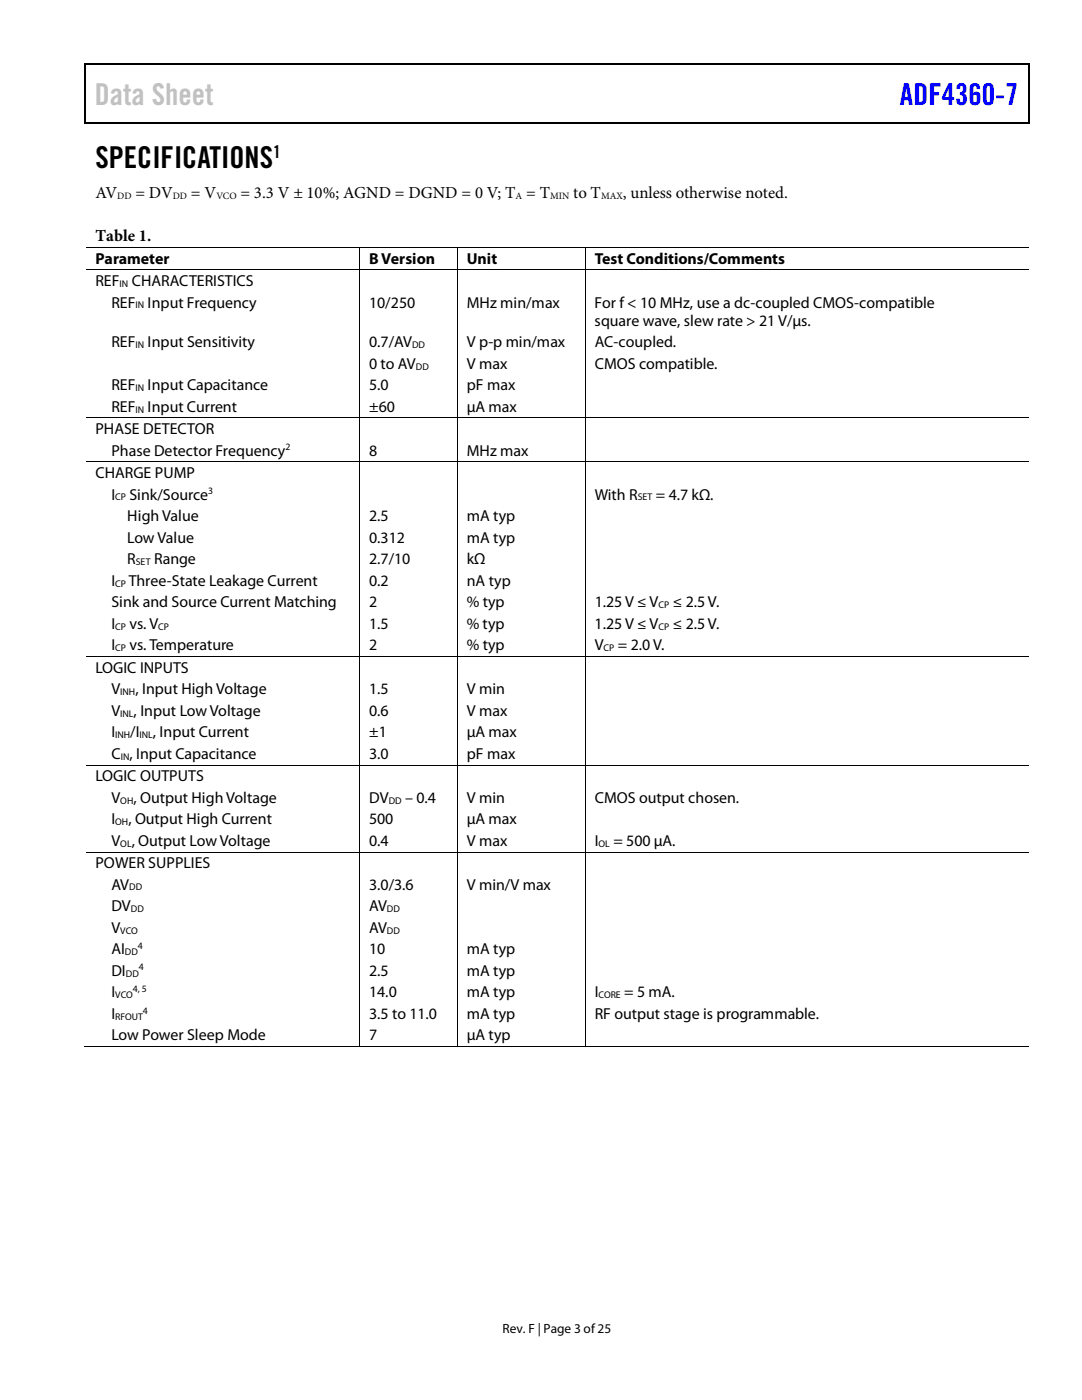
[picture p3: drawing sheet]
<svg xmlns="http://www.w3.org/2000/svg" width="216mm" height="279mm" viewBox="0 0 216 279" stroke-linecap="round" stroke-linejoin="round" font-family="sans-serif">
<defs><g id="words">
<text font-size="6" fill="#c1c1c1" x="18.9" y="20.9">Data Sheet</text>
<text font-size="6" fill="#00f" x="179.6" y="20.9">ADF4360-7</text>
<text font-size="6" x="19" y="33.6">SPECIFICATIONS</text>
<text font-size="3.5" x="54.5" y="31.5">1</text>
<g font-size="3.3">
<text x="19" y="39.5">AV</text>
<text x="27.1" y="39.5">= DV</text>
<text x="38.1" y="39.5">= V</text>
<text x="48" y="39.5">= 3.3 V ± 10%; AGND = DGND = 0 V; T = T</text>
<text x="114.4" y="39.5">to T</text>
<text x="124.3" y="39.5">, unless otherwise noted.</text>
<text x="19" y="48">Table 1.</text>
</g>
<g font-size="3.2">
<text x="19" y="52.6">Parameter</text>
<text x="73.7" y="52.6">B Version</text>
<text x="93.1" y="52.6">Unit</text>
<text x="118.7" y="52.6">Test Conditions/Comments</text>
<text x="19" y="57.1">REF</text>
<text x="26.3" y="57.1">CHARACTERISTICS</text>
<text x="22.2" y="61.4">REF</text>
<text x="29.5" y="61.4">Input Frequency</text>
<text x="73.7" y="61.4">10/250</text>
<text x="93.1" y="61.4">MHz min/max</text>
<text x="118.7" y="65">square wave, slew rate &gt; 21 V/µs.</text>
<text x="118.7" y="61.4">For f&lt; 10 MHz, use a dc-coupled CMOS-compatible</text>
<text x="22.2" y="69.3">REF</text>
<text x="29.5" y="69.3">Input Sensitivity</text>
<text x="73.7" y="69.3">0.7/AV</text>
<text x="93.1" y="69.3">V p-p min/max</text>
<text x="118.7" y="69.3">AC-coupled.</text>
<text x="22.2" y="77.9">REF</text>
<text x="29.5" y="77.9">Input Capacitance</text>
<text x="73.7" y="77.9">5.0</text>
<text x="73.7" y="73.6">0 to AV</text>
<text x="93.1" y="77.9">pF max</text>
<text x="93.1" y="73.6">V max</text>
<text x="118.7" y="73.6">CMOS compatible.</text>
<text x="22.2" y="82.2">REF</text>
<text x="29.5" y="82.2">Input Current</text>
<text x="73.7" y="82.2">±60</text>
<text x="93.1" y="82.2">µA max</text>
<text x="19" y="86.6">PHASE DETECTOR</text>
<text x="19" y="95.4">CHARGE PUMP</text>
<text x="22.2" y="90.9">Phase Detector Frequency</text>
<text x="73.7" y="90.9">8</text>
<text x="93.1" y="90.9">MHz max</text>
<text x="22.2" y="99.7">I</text>
<text x="25.8" y="99.7">Sink/Source</text>
<text x="118.7" y="99.7">With R</text>
<text x="130.9" y="99.7">= 4.7 kΩ.</text>
<text x="25.4" y="104">High Value</text>
<text x="73.7" y="104">2.5</text>
<text x="93.1" y="104">mA typ</text>
<text x="25.4" y="108.3">Low Value</text>
<text x="25.4" y="112.6">R</text>
<text x="30.7" y="112.6">Range</text>
<text x="73.7" y="112.6">2.7/10</text>
<text x="73.7" y="108.3">0.312</text>
<text x="93.1" y="112.6">kΩ</text>
<text x="93.1" y="108.3">mA typ</text>
<text x="22.2" y="116.9">I</text>
<text x="25.7" y="116.9">Three-State Leakage Current</text>
<text x="73.7" y="116.9">0.2</text>
<text x="93.1" y="116.9">nA typ</text>
<text x="22.2" y="121.2">Sink and Source Current Matching</text>
<text x="22.2" y="125.5">I</text>
<text x="25.8" y="125.5">vs. V</text>
<text x="73.7" y="125.5">1.5</text>
<text x="73.7" y="121.2">2</text>
<text x="93.1" y="125.5">% typ</text>
<text x="93.1" y="121.2">% typ</text>
<text x="118.7" y="125.5">1.25 V ≤ V</text>
<text x="118.7" y="121.2">1.25 V ≤ V</text>
<text x="134.2" y="121.2">≤ 2.5 V.</text>
<text x="134.2" y="125.5">≤ 2.5 V.</text>
<text x="22.2" y="129.8">I</text>
<text x="25.8" y="129.8">vs. Temperature</text>
<text x="73.7" y="129.8">2</text>
<text x="93.1" y="129.8">% typ</text>
<text x="118.7" y="129.8">V</text>
<text x="123.3" y="129.8">= 2.0 V.</text>
<text x="19" y="134.2">LOGIC INPUTS</text>
<text x="22.2" y="138.6">V</text>
<text x="22.2" y="142.8">V</text>
<text x="26.7" y="142.8">, Input Low Voltage</text>
<text x="27" y="138.6">, Input High Voltage</text>
<text x="73.7" y="138.6">1.5</text>
<text x="73.7" y="142.8">0.6</text>
<text x="93.1" y="138.6">V min</text>
<text x="93.1" y="142.8">V max</text>
<text x="22.2" y="147.2">I</text>
<text x="26" y="147.2">/I</text>
<text x="30.5" y="147.2">, Input Current</text>
<text x="73.7" y="147.2">±1</text>
<text x="93.1" y="147.2">µA max</text>
<text x="19" y="155.9">LOGIC OUTPUTS</text>
<text x="22.2" y="151.4">C , Input Capacitance</text>
<text x="73.7" y="151.4">3.0</text>
<text x="93.1" y="151.4">pF max</text>
<text x="22.2" y="160.2">V</text>
<text x="26.6" y="160.2">, Output High Voltage</text>
<text x="73.7" y="160.2">DV</text>
<text x="80.8" y="160.2">– 0.4</text>
<text x="93.1" y="160.2">V min</text>
<text x="118.7" y="160.2">CMOS output chosen.</text>
<text x="22.2" y="164.5">I</text>
<text x="25.6" y="164.5">, Output High Current</text>
<text x="73.7" y="164.5">500</text>
<text x="93.1" y="164.5">µA max</text>
<text x="19" y="173.3">POWER SUPPLIES</text>
<text x="22.2" y="168.8">V</text>
<text x="26.3" y="168.8">, Output Low Voltage</text>
<text x="73.7" y="168.8">0.4</text>
<text x="93.1" y="168.8">V max</text>
<text x="118.7" y="168.8">I</text>
<text x="122.4" y="168.8">= 500 µA.</text>
<text x="22.2" y="177.5">AV</text>
<text x="73.7" y="177.5">3.0/3.6</text>
<text x="93.1" y="177.5">V min/V max</text>
<text x="22.2" y="181.9">DV</text>
<text x="73.7" y="181.9">AV</text>
<text x="22.2" y="186.1">V</text>
<text x="22.2" y="190.5">AI</text>
<text x="73.7" y="186.1">AV</text>
<text x="73.7" y="190.5">10</text>
<text x="93.1" y="190.5">mA typ</text>
<text x="22.2" y="194.7">DI</text>
<text x="73.7" y="194.7">2.5</text>
<text x="93.1" y="194.7">mA typ</text>
<text x="22.2" y="199.1">I</text>
<text x="22.2" y="203.3">I</text>
<text x="73.7" y="199.1">14.0</text>
<text x="73.7" y="203.3">3.5 to 11.0</text>
<text x="93.1" y="199.1">mA typ</text>
<text x="93.1" y="203.3">mA typ</text>
<text x="118.7" y="199.1">I</text>
<text x="118.7" y="203.3">RF output stage is programmable.</text>
<text x="124.5" y="199.1">= 5 mA.</text>
<text x="22.2" y="207.6">Low Power Sleep Mode</text>
<text x="73.7" y="207.6">7</text>
<text x="93.1" y="207.6">µA typ</text>
</g>
<text font-size="2.7" x="100.3" y="266">Rev. F | Page 3 of25</text>
<g font-size="1.9">
<text x="23.4" y="39.7">DD</text>
<text x="34.5" y="39.7">DD</text>
<text x="43.2" y="39.7">VCO</text>
<text x="102.9" y="39.7">A</text>
<text x="109.8" y="39.7">MIN</text>
<text x="119.9" y="39.7">MAX</text>
<text x="23.9" y="57.2">IN</text>
<text x="27.1" y="61.6">IN</text>
<text x="27.1" y="69.4">IN</text>
<text x="82.2" y="69.4">DD</text>
<text x="83" y="73.7">DD</text>
<text x="27.1" y="78">IN</text>
<text x="27.1" y="82.3">IN</text>
<text x="56.9" y="89.9">2</text>
<text x="23" y="99.9">CP</text>
<text x="41.5" y="98.6">3</text>
<text x="127.3" y="99.9">SET</text>
<text x="27.1" y="112.8">SET</text>
<text x="23" y="117.1">CP</text>
<text x="23" y="125.6">CP</text>
<text x="31.5" y="125.6">CP</text>
<text x="131.4" y="121.3">CP</text>
<text x="131.4" y="125.6">CP</text>
<text x="23" y="129.9">CP</text>
<text x="120.4" y="129.9">CP</text>
<text x="24" y="138.7">INH</text>
<text x="24" y="143">INL</text>
<text x="23" y="147.3">INH</text>
<text x="27.9" y="147.3">INL</text>
<text x="24.1" y="151.6">IN</text>
<text x="24" y="160.4">OH</text>
<text x="77.6" y="160.4">DD</text>
<text x="23" y="164.7">OH</text>
<text x="24" y="169">OL</text>
<text x="119.4" y="169">OL</text>
<text x="25.8" y="177.7">DD</text>
<text x="26.1" y="182">DD</text>
<text x="77.2" y="182">DD</text>
<text x="24" y="186.3">VCO</text>
<text x="24.9" y="190.6">DD</text>
<text x="27.5" y="189.4">4</text>
<text x="77.2" y="186.3">DD</text>
<text x="25.1" y="194.9">DD</text>
<text x="26.5" y="198">4, 5</text>
<text x="27.7" y="193.7">4</text>
<text x="23" y="199.2">VCO</text>
<text x="23" y="203.5">RFOUT</text>
<text x="28.5" y="202.3">4</text>
<text x="119.4" y="199.2">CORE</text>
</g>
</g></defs>
<g fill="#000">
<path d="M16.9 12.7h.2v1h-.2zM16.9 12.7h.2v.3h-.2zM82.5 12.7h.3v.3h-.3zM205.1 12.7h.3v1h-.3zM205.1 12.7h.3v.3h-.3zM16.9 24.4h.2v.2h-.2zM82.3 24.4h.2v.2h-.2zM205.1 24.4h.3v.2h-.3zM71.7 49.2h.1v.2h-.1zM71.7 53.8h.1v.1h-.1zM91.1 49.2h.2v.2h-.2zM91.1 53.8h.2v.1h-.2z"/>
<path d="M116.7 49.2h.1v.2h-.1zM116.7 53.8h.1v.1h-.1zM71.7 83.3h.1v.2h-.1zM71.7 92.1h.1v.1h-.1zM91.1 83.3h.2v.2h-.2zM91.1 92.1h.2v.1h-.2zM116.7 83.3h.1v.2h-.1zM116.7 92.1h.1v.1h-.1zM71.7 130.9h.1v.2h-.1zM91.1 130.9h.2v.2h-.2zM116.7 130.9h.1v.2h-.1zM71.7 152.6h.1v.2h-.1z"/>
<path d="M91.1 152.6h.2v.2h-.2zM116.7 152.6h.1v.2h-.1zM71.7 170h.1v.1h-.1zM91.1 170h.2v.1h-.2zM116.7 170h.1v.1h-.1zM71.7 208.8h.1v.2h-.1zM91.1 208.8h.2v.2h-.2zM116.7 208.8h.1v.2h-.1z"/>
</g>
<path d="M17 13.7v10.7M17.1 12.8h65.4M82.8 12.8h122.3M205.2 13.7v10.7M17.1 24.5h188" fill="none" stroke="#000" stroke-width=".25"/>
<g fill="none" stroke="#000" stroke-width=".2">
<path d="M17.1 49.3h54.6M17.1 53.8h54.6M71.8 49.4v4.4M71.8 53.9v29.4M71.8 49.3h19.3M71.8 53.8h19.3M91.2 49.4v4.4M91.2 53.9v29.4M91.3 49.3h25.4M91.3 53.8h25.4M116.8 49.4v4.4M116.8 53.9v29.4"/>
<path d="M116.8 49.3h88.5M116.8 53.8h88.5M17.1 83.4h54.6M17.1 92.2h54.6M71.8 83.5v8.6M71.8 92.2v38.7M71.8 83.4h19.3M71.8 92.2h19.3M91.2 83.5v8.6M91.2 92.2v38.7M91.3 83.4h25.4M91.3 92.2h25.4"/>
<path d="M116.8 83.5v8.6M116.8 92.2v38.7M116.8 83.4h88.5M116.8 92.2h88.5M17.1 131h54.6M71.8 131.1v21.5M71.8 131h19.3M91.2 131.1v21.5M91.3 131h25.4M116.8 131.1v21.5M116.8 131h88.5M17.1 152.7h54.6"/>
<path d="M71.8 152.8v17.2M71.8 152.7h19.3M91.2 152.8v17.2M91.3 152.7h25.4M116.8 152.8v17.2M116.8 152.7h88.5M17.1 170.1h54.6M71.8 170.1v38.7M71.8 170.1h19.3M91.2 170.1v38.7M91.3 170.1h25.4M116.8 170.1v38.7"/>
<path d="M116.8 170.1h88.5M16.9 208.9h54.8M71.8 208.9h19.3M91.3 208.9h25.4M116.8 208.9h88.5"/>
</g>
<use href="#words"/>
</svg>
